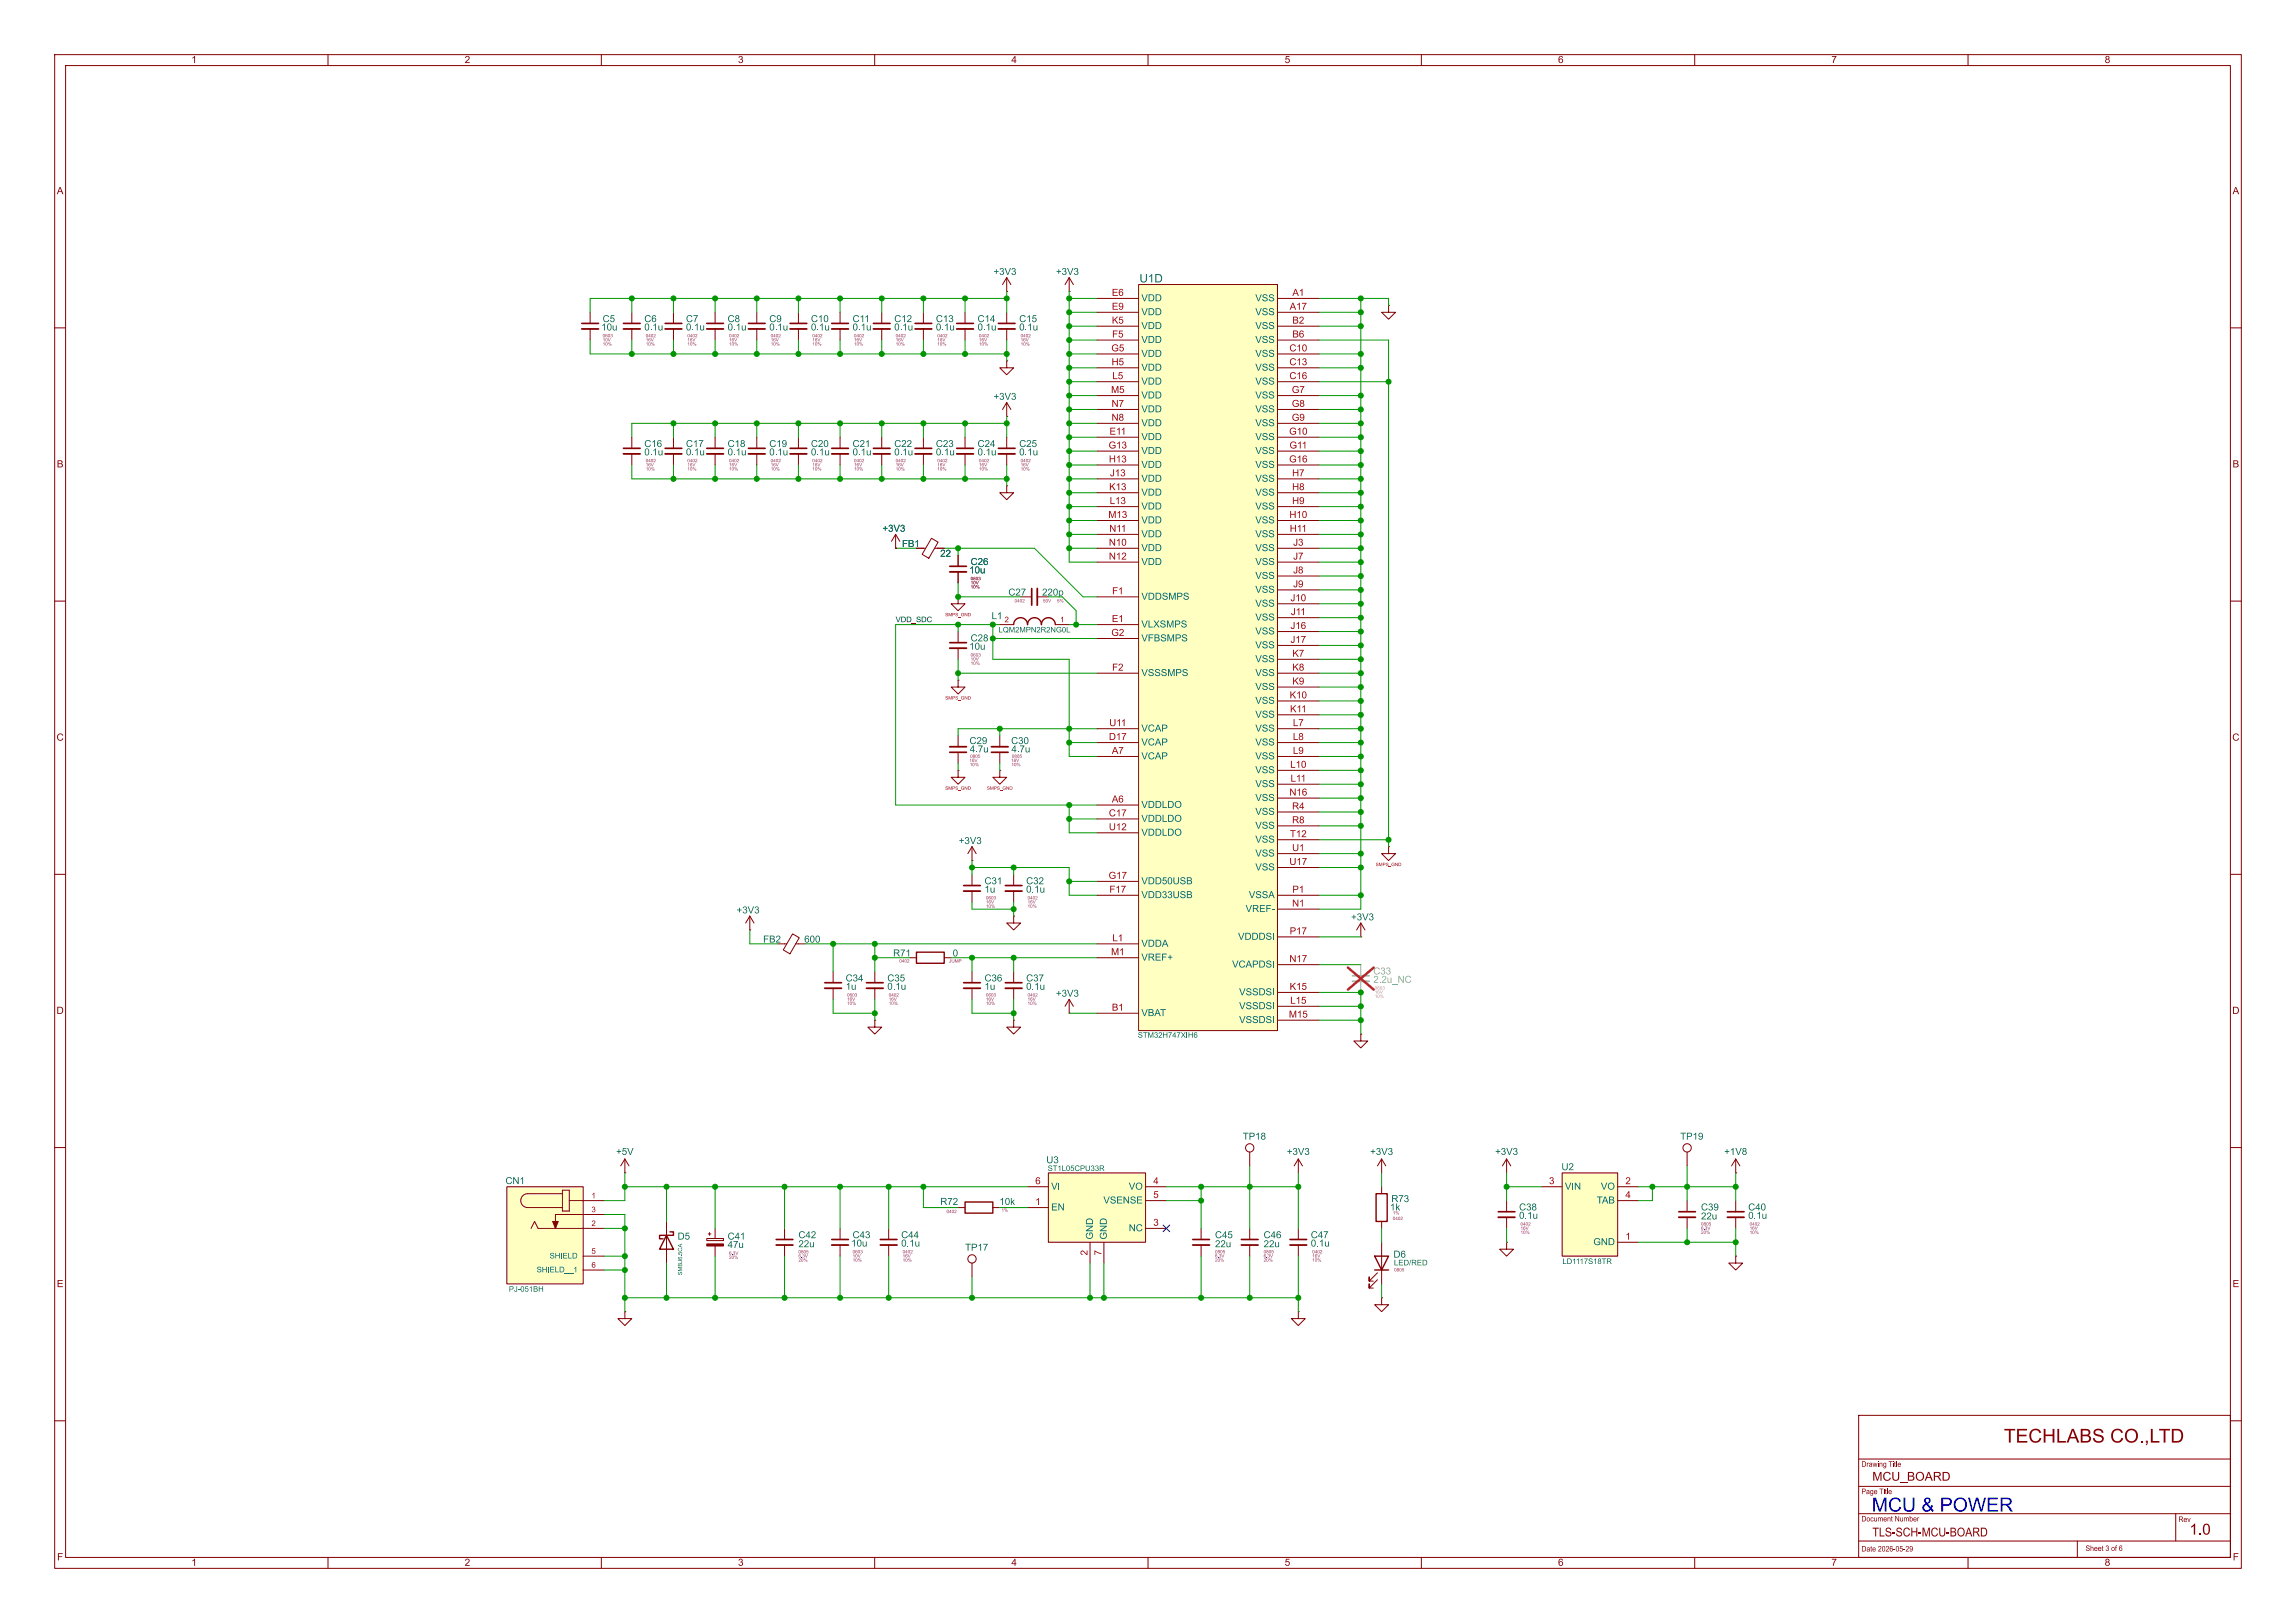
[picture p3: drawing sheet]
<svg xmlns="http://www.w3.org/2000/svg" width="420mm" height="297mm" viewBox="0 0 420 297" stroke-linecap="round" stroke-linejoin="round" font-family="sans-serif">
<defs><g id="words">
<text font-size="3.5" fill="#840000" x="366.6" y="264.9">TECHLABS CO.,LTD</text>
<text font-size="3.5" fill="#0000c2" x="342.4" y="277">MCU &amp; POWER</text>
<text font-size="2.8" fill="#840000" x="400.5" y="281.6">1.0</text>
<g font-size="2.2" fill="#840000">
<text x="342.5" y="271.6">MCU_BOARD</text>
<text x="342.5" y="281.8">TLS-SCH-MCU-BOARD</text>
</g>
<text font-size="2.1" fill="#006464" x="208.4" y="52.2">U1D</text>
<g font-size="1.8" fill="#840000">
<text x="35" y="12">1</text>
<text x="85" y="12">2</text>
<text x="135" y="12">3</text>
<text x="185" y="12">4</text>
<text x="235" y="12">5</text>
<text x="285" y="12">6</text>
<text x="335" y="12">7</text>
<text x="385" y="12">8</text>
<text x="10.4" y="36">A</text>
<text x="408.4" y="36">A</text>
<text x="10.4" y="86">B</text>
<text x="408.4" y="86">B</text>
<text x="10.3" y="136">C</text>
<text x="408.3" y="136">C</text>
<text x="10.3" y="186">D</text>
<text x="408.3" y="186">D</text>
<text x="10.4" y="236">E</text>
<text x="408.4" y="236">E</text>
<text x="10.4" y="286">F</text>
<text x="35" y="287">1</text>
<text x="85" y="287">2</text>
<text x="135" y="287">3</text>
<text x="185" y="287">4</text>
<text x="235" y="287">5</text>
<text x="285" y="287">6</text>
<text x="335" y="287">7</text>
<text x="385" y="287">8</text>
<text x="408.4" y="286">F</text>
</g>
<g font-size="1.8" fill="#006464">
<text x="181.7" y="50.8">+3V3</text>
<text x="193.2" y="50.8">+3V3</text>
<text x="110.2" y="59.4">C5</text>
<text x="117.9" y="59.4">C6</text>
<text x="125.5" y="59.4">C7</text>
<text x="133.1" y="59.4">C8</text>
<text x="140.7" y="59.4">C9</text>
<text x="148.3" y="59.4">C10</text>
<text x="156" y="59.4">C11</text>
<text x="163.6" y="59.4">C12</text>
<text x="171.2" y="59.4">C13</text>
<text x="178.8" y="59.4">C14</text>
<text x="186.4" y="59.4">C15</text>
<text x="208.8" y="55.6">VDD</text>
<text x="208.8" y="58.1">VDD</text>
<text x="229.6" y="55.6">VSS</text>
<text x="229.6" y="58.1">VSS</text>
<text x="110" y="60.9">10u</text>
<text x="117.9" y="60.9">0.1u</text>
<text x="125.5" y="60.9">0.1u</text>
<text x="133.1" y="60.9">0.1u</text>
<text x="140.7" y="60.9">0.1u</text>
<text x="148.3" y="60.9">0.1u</text>
<text x="156" y="60.9">0.1u</text>
<text x="163.6" y="60.9">0.1u</text>
<text x="171.2" y="60.9">0.1u</text>
<text x="178.8" y="60.9">0.1u</text>
<text x="186.4" y="60.9">0.1u</text>
<text x="208.8" y="60.7">VDD</text>
<text x="208.8" y="63.2">VDD</text>
<text x="208.8" y="65.8">VDD</text>
<text x="229.6" y="60.7">VSS</text>
<text x="229.6" y="63.2">VSS</text>
<text x="229.6" y="65.8">VSS</text>
<text x="208.8" y="68.3">VDD</text>
<text x="208.8" y="70.8">VDD</text>
<text x="229.6" y="68.3">VSS</text>
<text x="229.6" y="70.8">VSS</text>
<text x="181.7" y="73.6">+3V3</text>
<text x="208.8" y="73.4">VDD</text>
<text x="208.8" y="75.9">VDD</text>
<text x="229.6" y="73.4">VSS</text>
<text x="229.6" y="75.9">VSS</text>
<text x="117.9" y="83.8">0.1u</text>
<text x="117.9" y="82.3">C16</text>
<text x="125.5" y="83.8">0.1u</text>
<text x="125.5" y="82.3">C17</text>
<text x="133.1" y="83.8">0.1u</text>
<text x="133.1" y="82.3">C18</text>
<text x="140.7" y="83.8">0.1u</text>
<text x="140.7" y="82.3">C19</text>
<text x="148.3" y="83.8">0.1u</text>
<text x="148.3" y="82.3">C20</text>
<text x="156" y="83.8">0.1u</text>
<text x="156" y="82.3">C21</text>
<text x="163.6" y="83.8">0.1u</text>
<text x="163.6" y="82.3">C22</text>
<text x="171.2" y="83.8">0.1u</text>
<text x="171.2" y="82.3">C23</text>
<text x="178.8" y="83.8">0.1u</text>
<text x="178.8" y="82.3">C24</text>
<text x="186.4" y="83.8">0.1u</text>
<text x="186.4" y="82.3">C25</text>
<text x="208.8" y="78.5">VDD</text>
<text x="208.8" y="81">VDD</text>
<text x="208.8" y="83.5">VDD</text>
<text x="229.6" y="78.5">VSS</text>
<text x="229.6" y="81">VSS</text>
<text x="229.6" y="83.5">VSS</text>
<text x="208.8" y="86.1">VDD</text>
<text x="208.8" y="88.6">VDD</text>
<text x="229.6" y="86.1">VSS</text>
<text x="229.6" y="88.6">VSS</text>
<text x="208.8" y="91.2">VDD</text>
<text x="208.8" y="93.7">VDD</text>
<text x="229.6" y="91.2">VSS</text>
<text x="229.6" y="93.7">VSS</text>
<text x="161.4" y="97.8">+3V3</text>
<text x="165" y="100.6">FB1</text>
<text x="208.8" y="96.2">VDD</text>
<text x="208.8" y="98.8">VDD</text>
<text x="208.8" y="101.3">VDD</text>
<text x="229.6" y="96.2">VSS</text>
<text x="229.6" y="98.8">VSS</text>
<text x="229.6" y="101.3">VSS</text>
<text x="172" y="102.3">22</text>
<text x="177.3" y="105.4">10u</text>
<text x="177.5" y="103.9">C26</text>
<text x="208.8" y="103.9">VDD</text>
<text x="229.6" y="103.9">VSS</text>
<text x="229.6" y="106.4">VSS</text>
<text x="184.4" y="109.5">C27</text>
<text x="208.8" y="110.2">VDDSMPS</text>
<text x="229.6" y="108.9">VSS</text>
<text x="229.6" y="111.5">VSS</text>
<text x="177.3" y="119.4">10u</text>
<text x="177.5" y="117.8">C28</text>
<text x="208.8" y="115.3">VLXSMPS</text>
<text x="208.8" y="117.8">VFBSMPS</text>
<text x="229.6" y="114">VSS</text>
<text x="229.6" y="116.6">VSS</text>
<text x="229.6" y="119.1">VSS</text>
<text x="208.8" y="124.2">VSSSMPS</text>
<text x="229.6" y="121.6">VSS</text>
<text x="229.6" y="124.2">VSS</text>
<text x="229.6" y="126.7">VSS</text>
<text x="229.6" y="129.3">VSS</text>
<text x="229.6" y="131.8">VSS</text>
<text x="177.3" y="136.6">C29</text>
<text x="185" y="136.6">C30</text>
<text x="208.8" y="134.3">VCAP</text>
<text x="208.8" y="136.9">VCAP</text>
<text x="229.6" y="134.3">VSS</text>
<text x="229.6" y="136.9">VSS</text>
<text x="177.4" y="138.2">4.7u</text>
<text x="185" y="138.2">4.7u</text>
<text x="208.8" y="139.4">VCAP</text>
<text x="229.6" y="139.4">VSS</text>
<text x="229.6" y="142">VSS</text>
<text x="208.8" y="148.3">VDDLDO</text>
<text x="229.6" y="144.5">VSS</text>
<text x="229.6" y="147">VSS</text>
<text x="229.6" y="149.6">VSS</text>
<text x="175.4" y="154.9">+3V3</text>
<text x="208.8" y="150.9">VDDLDO</text>
<text x="208.8" y="153.4">VDDLDO</text>
<text x="229.6" y="152.1">VSS</text>
<text x="229.6" y="154.7">VSS</text>
<text x="229.6" y="157.2">VSS</text>
<text x="229.6" y="159.7">VSS</text>
<text x="134.7" y="167.6">+3V3</text>
<text x="180.1" y="162.3">C31</text>
<text x="180.1" y="163.8">1u</text>
<text x="187.7" y="163.8">0.1u</text>
<text x="187.7" y="162.3">C32</text>
<text x="208.8" y="162.3">VDD50USB</text>
<text x="208.8" y="164.8">VDD33USB</text>
<text x="227.8" y="167.4">VREF-</text>
<text x="228.4" y="164.8">VSSA</text>
<text x="139.6" y="173">FB2</text>
<text x="147.1" y="173">600</text>
<text x="208.8" y="173.7">VDDA</text>
<text x="226.5" y="172.4">VDDDSI</text>
<text x="247.1" y="168.9">+3V3</text>
<text x="163.4" y="175.5">R71</text>
<text x="174.3" y="175.5">0</text>
<text x="208.8" y="176.3">VREF+</text>
<text x="225.4" y="177.5">VCAPDSI</text>
<text x="154.7" y="180.1">C34</text>
<text x="154.7" y="181.6">1u</text>
<text x="162.3" y="181.6">0.1u</text>
<text x="162.3" y="180.1">C35</text>
<text x="180.1" y="180.1">C36</text>
<text x="180.1" y="181.6">1u</text>
<text x="187.7" y="181.6">0.1u</text>
<text x="187.7" y="180.1">C37</text>
<text x="193.2" y="182.9">+3V3</text>
<text x="226.7" y="182.6">VSSDSI</text>
<text x="226.7" y="185.1">VSSDSI</text>
<text x="208.8" y="186.4">VBAT</text>
<text x="226.7" y="187.7">VSSDSI</text>
<text x="227.3" y="209">TP18</text>
<text x="307.3" y="209">TP19</text>
<text x="112.7" y="211.8">+5V</text>
<text x="191.4" y="213.3">U3</text>
<text x="235.4" y="211.8">+3V3</text>
<text x="250.6" y="211.8">+3V3</text>
<text x="273.5" y="211.8">+3V3</text>
<text x="285.6" y="214.6">U2</text>
<text x="315.4" y="211.8">+1V8</text>
<text x="92.5" y="217.1">CN1</text>
<text x="172" y="221">R72</text>
<text x="182.8" y="221">10k</text>
<text x="192.3" y="218.2">VI</text>
<text x="192.3" y="222">EN</text>
<text x="201.8" y="220.7">VSENSE</text>
<text x="206.5" y="218.2">VO</text>
<text x="254.3" y="222">1k</text>
<text x="254.5" y="220.5">R73</text>
<text x="277.9" y="222">C38</text>
<text x="286.3" y="218.2">VIN</text>
<text x="292.1" y="220.7">TAB</text>
<text x="292.8" y="218.2">VO</text>
<text x="311.1" y="222">C39</text>
<text x="319.8" y="222">C40</text>
<text x="124" y="227.3">D5</text>
<text x="133.1" y="227.3">C41</text>
<text x="146" y="227.1">C42</text>
<text x="156" y="227.1">C43</text>
<text x="164.8" y="227.1">C44</text>
<text x="200.4" y="226.8" transform="rotate(-90 200.4 226.8)">GND</text>
<text x="202.9" y="226.8" transform="rotate(-90 202.9 226.8)">GND</text>
<text x="206.5" y="225.8">NC</text>
<text x="222.2" y="227.1">C45</text>
<text x="231.1" y="227.1">C46</text>
<text x="239.8" y="227.1">C47</text>
<text x="277.9" y="223.5">0.1u</text>
<text x="311.1" y="223.6">22u</text>
<text x="319.8" y="223.5">0.1u</text>
<text x="133.1" y="228.8">47u</text>
<text x="146" y="228.7">22u</text>
<text x="155.7" y="228.6">10u</text>
<text x="164.8" y="228.6">0.1u</text>
<text x="176.5" y="229.3">TP17</text>
<text x="222.2" y="228.7">22u</text>
<text x="231.1" y="228.7">22u</text>
<text x="239.8" y="228.6">0.1u</text>
<text x="254.9" y="230.6">D6</text>
<text x="291.5" y="228.3">GND</text>
</g>
<g font-size="1.8" fill="#a90000">
<text x="203.4" y="54.4">E6</text>
<text x="203.4" y="56.9">E9</text>
<text x="203.4" y="59.4">K5</text>
<text x="235.9" y="56.9">A17</text>
<text x="236.4" y="54.4">A1</text>
<text x="236.4" y="59.4">B2</text>
<text x="203.3" y="64.5">G5</text>
<text x="203.4" y="62">F5</text>
<text x="235.9" y="64.5">C10</text>
<text x="236.4" y="62">B6</text>
<text x="203.3" y="67.1">H5</text>
<text x="203.5" y="69.6">L5</text>
<text x="235.9" y="67.1">C13</text>
<text x="235.9" y="69.6">C16</text>
<text x="203.2" y="72.1">M5</text>
<text x="203.3" y="74.7">N7</text>
<text x="203.3" y="77.2">N8</text>
<text x="236.3" y="72.1">G7</text>
<text x="236.3" y="74.7">G8</text>
<text x="236.3" y="77.2">G9</text>
<text x="202.8" y="82.3">G13</text>
<text x="203" y="79.8">E11</text>
<text x="235.8" y="79.8">G10</text>
<text x="235.9" y="82.3">G11</text>
<text x="202.8" y="84.8">H13</text>
<text x="202.9" y="89.9">K13</text>
<text x="203" y="87.4">J13</text>
<text x="235.8" y="84.8">G16</text>
<text x="236.4" y="87.4">H7</text>
<text x="236.4" y="89.9">H8</text>
<text x="202.7" y="95">M13</text>
<text x="203" y="92.5">L13</text>
<text x="235.9" y="95">H10</text>
<text x="236.4" y="92.5">H9</text>
<text x="202.8" y="100.1">N10</text>
<text x="202.9" y="97.5">N11</text>
<text x="235.9" y="97.5">H11</text>
<text x="236.6" y="100.1">J3</text>
<text x="202.8" y="102.6">N12</text>
<text x="236.6" y="102.6">J7</text>
<text x="236.6" y="105.2">J8</text>
<text x="236.6" y="107.7">J9</text>
<text x="203.4" y="109">F1</text>
<text x="236.1" y="110.2">J10</text>
<text x="236.1" y="112.8">J11</text>
<text x="203.3" y="116.6">G2</text>
<text x="203.4" y="114">E1</text>
<text x="236.1" y="115.3">J16</text>
<text x="236.1" y="117.9">J17</text>
<text x="203.4" y="122.9">F2</text>
<text x="236.4" y="120.4">K7</text>
<text x="236.4" y="122.9">K8</text>
<text x="236.4" y="125.5">K9</text>
<text x="235.9" y="128">K10</text>
<text x="236" y="130.6">K11</text>
<text x="202.8" y="135.6">D17</text>
<text x="202.9" y="133.1">U11</text>
<text x="236.5" y="133.1">L7</text>
<text x="236.5" y="135.6">L8</text>
<text x="203.4" y="138.2">A7</text>
<text x="236" y="140.7">L10</text>
<text x="236.1" y="143.3">L11</text>
<text x="236.5" y="138.2">L9</text>
<text x="202.8" y="149.6">C17</text>
<text x="203.4" y="147.1">A6</text>
<text x="235.9" y="145.8">N16</text>
<text x="236.4" y="148.3">R4</text>
<text x="202.8" y="152.1">U12</text>
<text x="236" y="153.4">T12</text>
<text x="236.4" y="150.9">R8</text>
<text x="236.4" y="156">U1</text>
<text x="202.8" y="161">G17</text>
<text x="235.9" y="158.5">U17</text>
<text x="202.9" y="163.6">F17</text>
<text x="236.4" y="166.1">N1</text>
<text x="236.4" y="163.6">P1</text>
<text x="203.5" y="172.5">L1</text>
<text x="235.9" y="171.2">P17</text>
<text x="203.2" y="175">M1</text>
<text x="235.9" y="176.3">N17</text>
<text x="203.4" y="185.2">B1</text>
<text x="235.9" y="181.4">K15</text>
<text x="236" y="183.9">L15</text>
<text x="235.8" y="186.4">M15</text>
<text x="189.4" y="216.9">6</text>
<text x="189.4" y="220.7">1</text>
<text x="211" y="216.9">4</text>
<text x="211" y="219.5">5</text>
<text x="283.4" y="216.9">3</text>
<text x="297.3" y="216.9">2</text>
<text x="297.3" y="219.5">4</text>
<text x="211" y="224.5">3</text>
<text x="297.3" y="227.1">1</text>
<text x="199.1" y="229.7" transform="rotate(-90 199.1 229.7)">2</text>
<text x="201.7" y="229.7" transform="rotate(-90 201.7 229.7)">7</text>
</g>
<g font-size="1.8" fill="#009600">
<text x="181.4" y="113.8">L1</text>
<text x="190.6" y="109.5">220p</text>
</g>
<g font-size="1.8" fill="#989898">
<text x="251.2" y="178.8">C33</text>
<text x="251.2" y="180.3">2.2u_NC</text>
</g>
<text font-size="1.4" fill="#0f0f0f" x="163.8" y="114">VDD_SDC</text>
<g font-size="1.4" fill="#006464">
<text x="182.7" y="116.1">LQM2MPN2R2NG0L</text>
<text x="208.1" y="190.3">STM32H747XIH6</text>
<text x="191.6" y="214.7">ST1L05CPU33R</text>
<text x="98.2" y="233.2">SHIELD__1</text>
<text x="100.5" y="230.7">SHIELD</text>
<text x="255" y="231.9">LED/RED</text>
<text x="285.8" y="231.7">LD1117S18TR</text>
<text x="93.1" y="236.7">PJ-051BH</text>
</g>
<g font-size="1.4" fill="#a90000">
<text x="183.8" y="114">2</text>
<text x="193.9" y="114">1</text>
<text x="108.2" y="219.5">1</text>
<text x="108.2" y="222">3</text>
<text x="108.2" y="224.5">2</text>
<text x="108.2" y="229.6">5</text>
<text x="108.2" y="232.2">6</text>
</g>
<g font-size="1.4" fill="#840000">
<text x="340.5" y="268.8">Drawing Title</text>
<text x="340.5" y="273.8">Page Title</text>
<text x="340.5" y="278.8">Document Number</text>
<text x="398.5" y="278.9">Rev</text>
<text x="340.5" y="284.3">Date 2026-05-29</text>
<text x="381.5" y="284.2">Sheet 3 of 6</text>
</g>
<text font-size="1.1" fill="#006464" x="125.1" y="233.4" transform="rotate(-90 125.1 233.4)">SMBJ6.5CA</text>
<g font-size=".8" fill="#840084">
<text x="110.2" y="61.9">0603</text>
<text x="110.2" y="62.7">10V</text>
<text x="110.2" y="63.5">10%</text>
<text x="118.1" y="61.9">0402</text>
<text x="118.1" y="62.7">16V</text>
<text x="118.1" y="63.5">10%</text>
<text x="125.7" y="61.9">0402</text>
<text x="125.7" y="62.7">16V</text>
<text x="125.7" y="63.5">10%</text>
<text x="133.3" y="61.9">0402</text>
<text x="133.3" y="62.7">16V</text>
<text x="133.3" y="63.5">10%</text>
<text x="141" y="61.9">0402</text>
<text x="141" y="62.7">16V</text>
<text x="141" y="63.5">10%</text>
<text x="148.6" y="61.9">0402</text>
<text x="148.6" y="62.7">16V</text>
<text x="148.6" y="63.5">10%</text>
<text x="156.2" y="61.9">0402</text>
<text x="156.2" y="62.7">16V</text>
<text x="156.2" y="63.5">10%</text>
<text x="163.8" y="61.9">0402</text>
<text x="163.8" y="62.7">16V</text>
<text x="163.8" y="63.5">10%</text>
<text x="171.4" y="61.9">0402</text>
<text x="171.4" y="62.7">16V</text>
<text x="171.4" y="63.5">10%</text>
<text x="179.1" y="61.9">0402</text>
<text x="179.1" y="62.7">16V</text>
<text x="179.1" y="63.5">10%</text>
<text x="186.7" y="61.9">0402</text>
<text x="186.7" y="62.7">16V</text>
<text x="186.7" y="63.5">10%</text>
<text x="118.1" y="84.8">0402</text>
<text x="118.1" y="85.6">16V</text>
<text x="118.1" y="86.3">10%</text>
<text x="125.7" y="84.8">0402</text>
<text x="125.7" y="85.6">16V</text>
<text x="125.7" y="86.3">10%</text>
<text x="133.3" y="84.8">0402</text>
<text x="133.3" y="85.6">16V</text>
<text x="133.3" y="86.3">10%</text>
<text x="141" y="84.8">0402</text>
<text x="141" y="85.6">16V</text>
<text x="141" y="86.3">10%</text>
<text x="148.6" y="84.8">0402</text>
<text x="148.6" y="85.6">16V</text>
<text x="148.6" y="86.3">10%</text>
<text x="156.2" y="84.8">0402</text>
<text x="156.2" y="85.6">16V</text>
<text x="156.2" y="86.3">10%</text>
<text x="163.8" y="84.8">0402</text>
<text x="163.8" y="85.6">16V</text>
<text x="163.8" y="86.3">10%</text>
<text x="171.4" y="84.8">0402</text>
<text x="171.4" y="85.6">16V</text>
<text x="171.4" y="86.3">10%</text>
<text x="179.1" y="84.8">0402</text>
<text x="179.1" y="85.6">16V</text>
<text x="179.1" y="86.3">10%</text>
<text x="186.7" y="84.8">0402</text>
<text x="186.7" y="85.6">16V</text>
<text x="186.7" y="86.3">10%</text>
<text x="177.5" y="106.4">0603</text>
<text x="177.5" y="107.2">10V</text>
<text x="177.5" y="107.9">10%</text>
<text x="185.6" y="110.5">0402</text>
<text x="190.8" y="110.5">50V</text>
<text x="193.4" y="110.5">5%</text>
<text x="177.5" y="120.4">0603</text>
<text x="177.5" y="121.1">10V</text>
<text x="177.5" y="121.9">10%</text>
<text x="177.3" y="139.7">16V</text>
<text x="177.4" y="140.4">10%</text>
<text x="177.5" y="138.9">0805</text>
<text x="184.9" y="139.7">16V</text>
<text x="185" y="140.4">10%</text>
<text x="185.1" y="138.9">0805</text>
<text x="180.3" y="164.8">0603</text>
<text x="180.3" y="165.6">16V</text>
<text x="180.3" y="166.3">10%</text>
<text x="188" y="164.8">0402</text>
<text x="188" y="165.6">16V</text>
<text x="188" y="166.3">10%</text>
<text x="164.5" y="176.4">0402</text>
<text x="173.6" y="176.4">JUMP</text>
<text x="154.9" y="182.6">0603</text>
<text x="154.9" y="183.4">16V</text>
<text x="154.9" y="184.1">10%</text>
<text x="162.6" y="182.6">0402</text>
<text x="162.6" y="183.4">16V</text>
<text x="162.6" y="184.1">10%</text>
<text x="180.3" y="182.6">0603</text>
<text x="180.3" y="183.4">16V</text>
<text x="180.3" y="184.1">10%</text>
<text x="188" y="182.6">0402</text>
<text x="188" y="183.4">16V</text>
<text x="188" y="184.1">10%</text>
<text x="183.2" y="222">1%</text>
<text x="173.1" y="222.2">0402</text>
<text x="254.8" y="222.5">1%</text>
<text x="254.8" y="223.5">0402</text>
<text x="278.1" y="224.5">0402</text>
<text x="278.1" y="225.3">16V</text>
<text x="278.1" y="226">10%</text>
<text x="311.1" y="225.3">6.3V</text>
<text x="311.1" y="224.5">0805</text>
<text x="311.1" y="226">20%</text>
<text x="320" y="224.5">0402</text>
<text x="320" y="225.3">16V</text>
<text x="320" y="226">10%</text>
<text x="133.3" y="229.8">6.3V</text>
<text x="133.3" y="230.6">20%</text>
<text x="146" y="230.3">6.3V</text>
<text x="146" y="229.6">0805</text>
<text x="146" y="231.1">20%</text>
<text x="156" y="229.6">0603</text>
<text x="156" y="230.3">10V</text>
<text x="156" y="231.1">10%</text>
<text x="165.1" y="229.6">0402</text>
<text x="165.1" y="230.3">16V</text>
<text x="165.1" y="231.1">10%</text>
<text x="222.2" y="230.3">6.3V</text>
<text x="222.2" y="229.6">0805</text>
<text x="222.2" y="231.1">20%</text>
<text x="231.1" y="230.3">6.3V</text>
<text x="231.1" y="229.6">0805</text>
<text x="231.1" y="231.1">20%</text>
<text x="240" y="229.6">0402</text>
<text x="240" y="230.3">16V</text>
<text x="240" y="231.1">10%</text>
<text x="255" y="232.9">0805</text>
</g>
<g font-size=".8" fill="#c20000">
<text x="172.9" y="113">SMPS_GND</text>
<text x="172.9" y="128.2">SMPS_GND</text>
<text x="172.9" y="144.7">SMPS_GND</text>
<text x="180.5" y="144.7">SMPS_GND</text>
<text x="251.6" y="158.7">SMPS_GND</text>
</g>
<g font-size=".8" fill="#a1a1a1">
<text x="251.5" y="181.3">0603</text>
<text x="251.5" y="182.1">16V</text>
<text x="251.5" y="182.8">10%</text>
</g>
</g></defs>
<g fill="none" stroke="#840000" stroke-width=".18">
<path d="M10 10h400v277h-400zM12 12h396v273h-396zM60 10v2M110 10v2M160 10v2M210 10v2M260 10v2M310 10v2M360 10v2M10 60h2M408 60h2M10 110h2"/>
<path d="M408 110h2M10 160h2M408 160h2M10 210h2M408 210h2M228.6 224.8v2M228.6 227.8v2.1M340 259h68v26h-68zM10 260h2M340 267h68M340 277h68M340 272h68"/>
<path d="M398 277v5M408 260h2M60 285v2M110 285v2M160 285v2M210 285v2M260 285v2M310 285v2M340 282h68M360 285v2M380 282v3"/>
</g>
<path d="M227.1 226.8h3" fill="none" stroke="#840000" stroke-width=".3"/>
<path d="M227.1 227.8h3" fill="none" stroke="#840000" stroke-width=".33"/>
<path d="M92.7 217.2h14v17.7h-14z" fill="#ffffc2"/>
<g fill="none" stroke="#840000" stroke-width=".18">
<path d="M115.6 57.2v2M254 55.9v1.3h-1.3l1.3 1.2 1.3-1.2h-1.3M254 55.9h.1M115.6 60.2v2M185.4 186.7v1.3h-1.3l1.3 1.2 1.3-1.2h-1.3M185.4 186.7h.1M92.7 217.2h14v17.7h-14zM102.9 218.4h-6.4a1.27 1.27 0 0 0-1.2 1.3 1.27 1.27 0 0 0 1.2 1.3h6.4M102.9 217.8h1.2v3.8h-1.2zM104.1 219.7h6.4M317.5 219.7v2M97.2 224.8l.6-1.3 .6 1.3h12.1"/>
<path d="M106.7 229.9h3.8M106.7 232.4h3.8M110.5 222.2h-8.9v2.6M143.5 224.8v2M143.5 227.8v2.1M317.5 229.9v1.2h-1.3l1.3 1.3 1.3-1.3h-1.3M317.5 229.9h.1M317.5 222.8v2M114.3 240v1.3h-1.3l1.3 1.3 1.3-1.3h-1.3M114.3 240h.1M237.5 240v1.3h-1.3l1.3 1.3 1.3-1.3h-1.3M237.5 240h.1"/>
</g>
<path d="M101.1 223.5h1l-.5 1.3z" fill="#840000" stroke="#840000" stroke-width=".18"/>
<path d="M114 59.2h3.1M142 226.8h3M316 221.7h3" fill="none" stroke="#840000" stroke-width=".3"/>
<path d="M114 60.2h3.1M142 227.8h3M316 222.8h3" fill="none" stroke="#840000" stroke-width=".33"/>
<path d="M285.7 214.6h10.2v15.3h-10.2z" fill="#ffffc2"/>
<path d="M281.9 217.2h3.8M285.7 214.6h10.2v15.3h-10.2zM295.9 217.2h3.8M295.9 219.7h3.8M295.9 227.3h3.8" fill="none" stroke="#840000" stroke-width=".18"/>
<path d="M208.3 52.1h25.4v136.5h-25.4z" fill="#ffffc2"/>
<g fill="none" stroke="#840000" stroke-width=".18">
<path d="M200.7 54.6h7.6M200.7 57.2h7.6M200.7 59.7h7.6M208.3 52.1h25.4v136.5h-25.4zM233.7 54.6h7.6M233.7 57.2h7.6M233.7 59.7h7.6M200.7 62.2h7.6M200.7 64.8h7.6M200.7 67.3h7.6M200.7 69.9h7.6M200.7 72.4h7.6"/>
<path d="M200.7 74.9h7.6M200.7 77.5h7.6M233.7 62.2h7.6M233.7 64.8h7.6M233.7 67.3h7.6M233.7 69.9h7.6M233.7 72.4h7.6M233.7 74.9h7.6M233.7 77.5h7.6M200.7 80h7.6M200.7 82.6h7.6M200.7 85.1h7.6"/>
<path d="M200.7 87.6h7.6M200.7 90.2h7.6M200.7 92.7h7.6M200.7 95.3h7.6M200.7 97.8h7.6M233.7 80h7.6M233.7 82.6h7.6M233.7 85.1h7.6M233.7 87.6h7.6M233.7 90.2h7.6M233.7 92.7h7.6M233.7 95.3h7.6"/>
<path d="M233.7 97.8h7.6M200.7 100.3h7.6M200.7 102.9h7.6M200.7 109.2h7.6M200.7 114.3h7.6M200.7 116.8h7.6M233.7 100.3h7.6M233.7 102.9h7.6M233.7 105.4h7.6M233.7 108h7.6M233.7 110.5h7.6M233.7 113h7.6"/>
<path d="M233.7 115.6h7.6M233.7 118.1h7.6M200.7 123.2h7.6M200.7 133.4h7.6M200.7 135.9h7.6M200.7 138.4h7.6M233.7 120.7h7.6M233.7 123.2h7.6M233.7 125.7h7.6M233.7 128.3h7.6M233.7 130.8h7.6M233.7 133.4h7.6"/>
<path d="M233.7 135.9h7.6M233.7 138.4h7.6M200.7 147.3h7.6M200.7 149.9h7.6M200.7 152.4h7.6M233.7 141h7.6M233.7 143.5h7.6M233.7 146.1h7.6M233.7 148.6h7.6M233.7 151.1h7.6M233.7 153.7h7.6M233.7 156.2h7.6"/>
<path d="M233.7 158.8h7.6M254 154.9v1.3h-1.3l1.3 1.3 1.3-1.3h-1.3M254 154.9h.1M200.7 163.8h7.6M200.7 161.3h7.6M200.7 172.7h7.6M200.7 175.3h7.6M233.7 163.8h7.6M233.7 166.4h7.6M233.7 171.5h7.6M233.7 176.5h7.6M200.7 185.4h7.6"/>
<path d="M233.7 181.6h7.6M233.7 184.2h7.6M233.7 186.7h7.6M114.3 214.6h.1M114.3 212.1l-.8 1.3M114.3 212.1l.8 1.3M114.3 212.1v2.5M275.6 212.1l-.8 1.3M275.6 212.1l.8 1.3M275.6 212.1v2.5M275.6 219.7v2M308.6 219.7v2"/>
<path d="M275.6 222.8v2M308.6 222.8v2"/>
</g>
<path d="M274.1 221.7h3M307.1 221.7h3" fill="none" stroke="#840000" stroke-width=".3"/>
<path d="M274.1 222.8h3M307.1 222.8h3" fill="none" stroke="#840000" stroke-width=".33"/>
<path d="M191.8 214.6h17.7v12.7h-17.7z" fill="#ffffc2"/>
<g fill="none" stroke="#840000" stroke-width=".18">
<path d="M107.9 57.2v2M123.2 57.2v2M130.8 57.2v2M138.4 57.2v2M146 57.2v2M153.7 57.2v2M161.3 57.2v2M168.9 57.2v2M176.5 57.2v2M184.1 53.3h.1M184.1 50.8l.8 1.3M184.1 50.8l-.7 1.3"/>
<path d="M184.1 50.8v2.5M184.1 57.2v2M195.6 53.3h.1M195.6 50.8l.7 1.3M195.6 50.8l-.8 1.3M195.6 50.8v2.5M107.9 60.2v2M123.2 60.2v2M130.8 60.2v2M138.4 60.2v2M146 60.2v2M153.7 60.2v2"/>
<path d="M161.3 60.2v2M168.9 60.2v2M176.5 60.2v2M184.1 66v1.3h1.3l-1.3 1.3-1.2-1.3h1.2M184.1 66h.1M184.1 76.2h.1M184.1 60.2v2M184.1 73.7v2.5M184.1 73.7l.8 1.2M184.1 73.7l-.7 1.2M115.6 80v2M115.6 83.1v2"/>
<path d="M123.2 80v2M123.2 83.1v2M130.8 80v2M130.8 83.1v2M138.4 80v2M138.4 83.1v2M146 80v2M146 83.1v2M153.7 80v2M153.7 83.1v2M161.3 80v2M161.3 83.1v2"/>
<path d="M163.8 97.8l.8 1.3M163.8 97.8l-.7 1.3M163.8 97.8v2.5M168.9 80v2M168.9 83.1v2M170.4 98.5l1.2 .7-1.7 3-1.2-.8zM176.5 80v2M176.5 83.1v2M184.1 88.9v1.3h1.3l-1.3 1.2-1.2-1.2h1.2M184.1 88.9h.1M184.1 80v2M184.1 83.1v2"/>
<path d="M163.8 100.3h.1M167.6 100.3h1.7M171 100.3h1.7M175.3 109.2v1.3h-1.3l1.3 1.3 1.2-1.3h-1.2M175.3 109.2h.1M175.3 101.6v2M175.3 104.6v2.1M175.3 115.6v2M175.3 118.6v2.1M182.9 114.3h2.5M186.7 109.2h2M189.7 109.2h2.1"/>
<path d="M193 114.3h2.6M175.3 124.5v1.2h-1.3l1.3 1.3 1.2-1.3h-1.2M175.3 124.5h.1M175.3 134.6v2.1M175.3 137.7v2M182.9 134.6v2.1M182.9 137.7v2M175.3 141v1.2h-1.3l1.3 1.3 1.2-1.3h-1.2M175.3 141h.1M177.8 157.5h.1M177.8 154.9v2.6M177.8 154.9l.8 1.3"/>
<path d="M177.8 154.9l-.8 1.3M182.9 141v1.2h-1.3l1.3 1.3 1.2-1.3h-1.2M182.9 141h.1M137.2 170.2h.1M137.2 167.6l.7 1.3M137.2 167.6l-.8 1.3M137.2 167.6v2.6M142.2 172.7h1.7M145 170.9l1.2 .7-1.7 2.9-1.2-.7zM145.6 172.7h1.7M152.4 177.8v2M160 177.8v2"/>
<path d="M166.4 175.3h1.2M172.7 175.3h1.3M177.8 160v2.1M177.8 163.1v2M177.8 177.8v2M185.4 167.6v1.3h-1.3l1.3 1.3 1.3-1.3h-1.3M185.4 167.6h.1M185.4 160v2.1M185.4 163.1v2M185.4 177.8v2M248.9 171.5h.1M248.9 168.9l-.7 1.3"/>
<path d="M248.9 168.9l.8 1.3M248.9 168.9v2.6M152.4 180.8v2.1M160 186.7v1.3h-1.3l1.3 1.2 1.3-1.2h-1.3M160 186.7h.1M160 180.8v2.1M177.8 180.8v2.1M185.4 180.8v2.1M195.6 185.4h.1M195.6 182.9v2.5M195.6 182.9l.7 1.3M195.6 182.9l-.8 1.3"/>
<path d="M248.9 189.2v1.3h1.3l-1.3 1.3-1.3-1.3h1.3M248.9 189.2h.1M188 217.2h3.8M191.8 214.6h17.7v12.7h-17.7zM209.5 217.2h3.9M209.5 219.7h3.9M228.6 210.8v2.6M237.5 212.1l-.8 1.3M237.5 212.1l.8 1.3M237.5 212.1v2.5M252.7 212.1l-.7 1.3M252.7 212.1l.8 1.3"/>
<path d="M252.7 212.1v2.5M252.7 217.2v1.2M308.6 210.8v2.6M317.5 214.6h.1M317.5 212.1l-.8 1.3M317.5 212.1l.8 1.3M317.5 212.1v2.5M121.9 223.5v7.6M129.3 226.6h3v.4h-3zM129.5 225.8h.5M129.8 225.6v.5M130.8 224.8v1.8"/>
<path d="M130.8 228v1.9M153.7 224.8v2M153.7 227.8v2.1M162.6 224.8v2M162.6 227.8v2.1M175.3 221h1.2M177.8 231.1v2.6M181.6 221h1.3M188 221h3.8M199.4 227.3v3.8M201.9 227.3v3.8M209.5 224.8h3.9"/>
<path d="M219.7 224.8v2M219.7 227.8v2.1M237.5 224.8v2M237.5 227.8v2.1M252 234.2l-1.6 1.5v-.8v.8h.8M252 232.9l-1.6 1.5v-.7v.7h.8M252.7 237.5v1.3h-1.2l1.2 1.2 1.3-1.2h-1.3M252.7 237.5h.1M252.7 223.5v1.3M252.7 227.3v7.6M275.6 227.3v1.3h-1.3l1.3 1.3 1.3-1.3h-1.3M275.6 227.3h.1"/>
<circle cx="228.6" cy="210.1" r=".76"/>
<circle cx="308.6" cy="210.1" r=".76"/>
<circle cx="177.8" cy="230.4" r=".76"/>
</g>
<g fill="none" stroke="#840000" stroke-width=".3">
<path d="M106.4 59.2h3.1M121.7 59.2h3M129.3 59.2h3M136.9 59.2h3.1M144.5 59.2h3.1M152.1 59.2h3.1M159.8 59.2h3M167.4 59.2h3M175 59.2h3.1M182.6 59.2h3.1M114 82h3.1M121.7 82h3"/>
<path d="M129.3 82h3M136.9 82h3.1M144.5 82h3.1M152.1 82h3.1M159.8 82h3M167.4 82h3M175 82h3.1M182.6 82h3.1M173.7 103.6h3.1M173.7 117.6h3.1M188.7 107.7v3M173.7 137.7h3.1"/>
<path d="M181.4 137.7h3M150.9 179.8h3M158.5 179.8h3M176.3 179.8h3M176.3 162.1h3M183.9 179.8h3M183.9 162.1h3M152.1 226.8h3.1M161 226.8h3.1M218.2 226.8h3M236 226.8h3"/>
</g>
<g fill="none" stroke="#840000" stroke-width=".33">
<path d="M106.4 60.2h3.1M121.7 60.2h3M129.3 60.2h3M136.9 60.2h3.1M144.5 60.2h3.1M152.1 60.2h3.1M159.8 60.2h3M167.4 60.2h3M175 60.2h3.1M182.6 60.2h3.1M114 83.1h3.1M121.7 83.1h3"/>
<path d="M129.3 83.1h3M136.9 83.1h3.1M144.5 83.1h3.1M152.1 83.1h3.1M159.8 83.1h3M167.4 83.1h3M175 83.1h3.1M182.6 83.1h3.1M173.7 104.6h3.1M173.7 118.6h3.1M189.7 107.7v3M173.7 136.7h3.1"/>
<path d="M181.4 136.7h3M176.3 163.1h3M183.9 163.1h3M150.9 180.8h3M158.5 180.8h3M176.3 180.8h3M183.9 180.8h3M152.1 227.8h3.1M161 227.8h3.1M218.2 227.8h3M236 227.8h3"/>
</g>
<path d="M185.4 114.3a1.27 1.27 0 0 1 1.3-1.3 1.27 1.27 0 0 1 1.3 1.3 1.27 1.27 0 0 1 1.2-1.3 1.27 1.27 0 0 1 1.3 1.3 1.27 1.27 0 0 1 1.3-1.3 1.27 1.27 0 0 1 1.2 1.3M167.6 174.2h5.1v2.1h-5.1zM176.5 220h5.1v2h-5.1zM251.7 218.4h2v5.1h-2zM121.9 226.1l1.3 2.5h-2.6zM122.6 225.4h.6v.7h-2.6v.6h.7M251.5 229.9h2.5l-1.3 2.5zM251.5 232.4h2.5" fill="none" stroke="#840000" stroke-width=".25"/>
<path d="M247.4 178.6h3" fill="none" stroke="#a1a1a1" stroke-width=".3"/>
<path d="M247.4 179.6h3" fill="none" stroke="#a1a1a1" stroke-width=".33"/>
<path d="M248.9 176.5v2.1M248.9 179.6v2" fill="none" stroke="#a1a1a1" stroke-width=".18"/>
<path d="M246.6 177.1l4.7 4M251.3 177.1l-4.7 4" fill="none" stroke="#e12e31" stroke-width=".46"/>
<path d="M129.3 227.6h3v.4h-3z" fill="#840000" stroke="#840000" stroke-width=".18"/>
<g fill="none" stroke="#009600" stroke-width=".18">
<path d="M115.6 54.6v2.6M123.2 54.6v2.6M130.8 54.6v2.6M138.4 54.6v2.6M146 54.6v2.6M153.7 54.6v2.6M161.3 54.6v2.6M168.9 54.6v2.6M176.5 54.6v2.6M184.1 54.6h-76.2v2.6M184.1 53.3v3.9M195.6 54.6h5.1"/>
<path d="M195.6 53.3v49.6h5.1M195.6 57.2h5.1M195.6 59.7h5.1M241.3 54.6h12.7v1.3M241.3 57.2h7.6M241.3 59.7h7.6M248.9 54.6v111.8h-7.6M107.9 62.2v2.6h76.2M115.6 62.2v2.6M123.2 62.2v2.6M123.2 77.5v2.5M130.8 62.2v2.6"/>
<path d="M130.8 77.5v2.5M138.4 62.2v2.6M138.4 77.5v2.5M146 62.2v2.6M146 77.5v2.5M153.7 62.2v2.6M153.7 77.5v2.5M161.3 62.2v2.6M161.3 77.5v2.5M168.9 62.2v2.6M168.9 77.5v2.5M176.5 62.2v2.6"/>
<path d="M176.5 77.5v2.5M184.1 62.2v3.8M184.1 76.2v3.8M184.1 77.5h-68.5v2.5M195.6 77.5h5.1M195.6 64.8h5.1M195.6 74.9h5.1M195.6 62.2h5.1M195.6 69.9h5.1M195.6 67.3h5.1M195.6 72.4h5.1M241.3 62.2h12.7v92.7"/>
<path d="M241.3 77.5h7.6M241.3 64.8h7.6M241.3 74.9h7.6M241.3 69.9h12.7M241.3 67.3h7.6M241.3 72.4h7.6M115.6 85.1v2.5h68.5M123.2 85.1v2.5M130.8 85.1v2.5M138.4 85.1v2.5M146 85.1v2.5M153.7 85.1v2.5"/>
<path d="M161.3 85.1v2.5M168.9 85.1v2.5M176.5 85.1v2.5M184.1 85.1v3.8M195.6 87.6h5.1M195.6 80h5.1M195.6 82.6h5.1M195.6 92.7h5.1M195.6 95.3h5.1M195.6 97.8h5.1M195.6 90.2h5.1M195.6 85.1h5.1"/>
<path d="M241.3 87.6h7.6M241.3 80h7.6M241.3 82.6h7.6M241.3 92.7h7.6M241.3 95.3h7.6M241.3 97.8h7.6M241.3 90.2h7.6M241.3 85.1h7.6M163.8 100.3h3.8M172.7 100.3h16.5l8.9 8.9h2.6M175.3 106.7v2.5h11.4M175.3 100.3v1.3"/>
<path d="M175.3 114.3v1.3M181.6 116.8h19.1M194.3 109.2l2.5 2.6v2.5M195.6 114.3h5.1M195.6 100.3h5.1M241.3 115.6h7.6M241.3 118.1h7.6M241.3 100.3h7.6M241.3 102.9h7.6M241.3 110.5h7.6M241.3 108h7.6M241.3 113h7.6"/>
<path d="M241.3 105.4h7.6M175.3 123.2h25.4M175.3 120.7v3.8M175.3 139.7v1.3M182.9 133.4v1.2M182.9 139.7v1.3M195.6 135.9h5.1M200.7 138.4h-5.1v-17.7h-14v-6.4h-17.8v33h36.9M200.7 133.4h-25.4v1.2M241.3 120.7h7.6M241.3 123.2h7.6M241.3 125.7h7.6"/>
<path d="M241.3 133.4h7.6M241.3 130.8h7.6M241.3 135.9h7.6M241.3 138.4h7.6M241.3 128.3h7.6M177.8 158.8h17.8v5h5.1M177.8 157.5v2.5M185.4 158.8v1.2M195.6 147.3v5.1h5.1M195.6 149.9h5.1M241.3 151.1h7.6M241.3 153.7h12.7"/>
<path d="M241.3 158.8h7.6M241.3 141h7.6M241.3 143.5h7.6M241.3 156.2h7.6M241.3 146.1h7.6M241.3 148.6h7.6M137.2 170.2v2.5h5M147.3 172.7h53.4M152.4 172.7v5.1M160 172.7v5.1M160 175.3h6.4M174 175.3h26.7"/>
<path d="M177.8 165.1v1.3h7.6M177.8 175.3v2.5M185.4 165.1v2.5M185.4 175.3v2.5M195.6 161.3h5.1M241.3 163.8h7.6M241.3 176.5h7.6M241.3 171.5h7.6M152.4 182.9v2.5h7.6M160 182.9v3.8M177.8 182.9v2.5h7.6M185.4 182.9v3.8"/>
<path d="M195.6 185.4h5.1M241.3 181.6h7.6v7.6M241.3 184.2h7.6M241.3 186.7h7.6M114.3 217.2h73.7M114.3 214.6v5.1h-3.8M121.9 217.2v6.3M130.8 217.2v7.6M143.5 217.2v7.6M153.7 217.2v7.6M162.6 217.2v7.6M168.9 217.2v3.8h6.4"/>
<path d="M213.4 217.2h24.1M213.4 219.7h6.3M219.7 217.2v7.6M228.6 213.4v11.4M237.5 214.6v10.2M252.7 214.6v2.6M275.6 217.2h6.3M275.6 214.6v5.1M299.7 217.2h17.8M302.3 217.2v2.5h-2.6M308.6 213.4v6.3M317.5 214.6v5.1"/>
<path d="M110.5 222.2h3.8v17.8M110.5 224.8h3.8M110.5 229.9h3.8M110.5 232.4h3.8M114.3 237.5h123.2M121.9 231.1v6.4M130.8 229.9v7.6M143.5 229.9v7.6M153.7 229.9v7.6M162.6 229.9v7.6M177.8 233.7v3.8M182.9 221h5.1"/>
<path d="M199.4 231.1v6.4M201.9 231.1v6.4M219.7 229.9v7.6M228.6 229.9v7.6M237.5 229.9v10.1M252.7 224.8v2.5M252.7 234.9v2.6M275.6 224.8v2.5M299.7 227.3h17.8M308.6 224.8v2.5M317.5 224.8v5.1"/>
</g>
<path d="M212.8 224.2l1.2 1.2M214 224.2l-1.2 1.2" fill="none" stroke="#000084" stroke-width=".18"/>
<g fill="#009600" stroke="#009600" stroke-width=".18">
<circle cx="317.5" cy="217.2" r=".46"/>
<circle cx="317.5" cy="227.3" r=".46"/>
<circle cx="302.3" cy="217.2" r=".46"/>
<circle cx="248.9" cy="184.2" r=".46"/>
<circle cx="248.9" cy="186.7" r=".46"/>
<circle cx="248.9" cy="181.6" r=".46"/>
<circle cx="275.6" cy="217.2" r=".46"/>
<circle cx="308.6" cy="227.3" r=".46"/>
<circle cx="308.6" cy="217.2" r=".46"/>
<circle cx="195.6" cy="161.3" r=".46"/>
<circle cx="248.9" cy="118.1" r=".46"/>
<circle cx="248.9" cy="108" r=".46"/>
<circle cx="248.9" cy="110.5" r=".46"/>
<circle cx="248.9" cy="115.6" r=".46"/>
<circle cx="248.9" cy="113" r=".46"/>
<circle cx="248.9" cy="120.7" r=".46"/>
<circle cx="248.9" cy="105.4" r=".46"/>
<circle cx="248.9" cy="95.3" r=".46"/>
<circle cx="248.9" cy="102.9" r=".46"/>
<circle cx="248.9" cy="97.8" r=".46"/>
<circle cx="248.9" cy="100.3" r=".46"/>
<circle cx="248.9" cy="123.2" r=".46"/>
<circle cx="248.9" cy="125.7" r=".46"/>
<circle cx="248.9" cy="135.9" r=".46"/>
<circle cx="248.9" cy="128.3" r=".46"/>
<circle cx="248.9" cy="156.2" r=".46"/>
<circle cx="248.9" cy="158.8" r=".46"/>
<circle cx="195.6" cy="100.3" r=".46"/>
<circle cx="195.6" cy="133.4" r=".46"/>
<circle cx="195.6" cy="135.9" r=".46"/>
<circle cx="248.9" cy="151.1" r=".46"/>
<circle cx="248.9" cy="148.6" r=".46"/>
<circle cx="114.3" cy="224.8" r=".46"/>
<circle cx="114.3" cy="229.9" r=".46"/>
<circle cx="114.3" cy="237.5" r=".46"/>
<circle cx="114.3" cy="232.4" r=".46"/>
<circle cx="114.3" cy="217.2" r=".46"/>
<circle cx="248.9" cy="138.4" r=".46"/>
<circle cx="254" cy="153.7" r=".46"/>
<circle cx="248.9" cy="130.8" r=".46"/>
<circle cx="248.9" cy="133.4" r=".46"/>
<circle cx="248.9" cy="146.1" r=".46"/>
<circle cx="248.9" cy="141" r=".46"/>
<circle cx="248.9" cy="143.5" r=".46"/>
<circle cx="228.6" cy="217.2" r=".46"/>
<circle cx="219.7" cy="217.2" r=".46"/>
<circle cx="248.9" cy="163.8" r=".46"/>
<circle cx="121.9" cy="217.2" r=".46"/>
<circle cx="168.9" cy="217.2" r=".46"/>
<circle cx="162.6" cy="217.2" r=".46"/>
<circle cx="162.6" cy="237.5" r=".46"/>
<circle cx="177.8" cy="237.5" r=".46"/>
<circle cx="160" cy="185.4" r=".46"/>
<circle cx="152.4" cy="172.7" r=".46"/>
<circle cx="219.7" cy="237.5" r=".46"/>
<circle cx="201.9" cy="237.5" r=".46"/>
<circle cx="219.7" cy="219.7" r=".46"/>
<circle cx="237.5" cy="217.2" r=".46"/>
<circle cx="228.6" cy="237.5" r=".46"/>
<circle cx="199.4" cy="237.5" r=".46"/>
<circle cx="237.5" cy="237.5" r=".46"/>
<circle cx="153.7" cy="217.2" r=".46"/>
<circle cx="143.5" cy="237.5" r=".46"/>
<circle cx="121.9" cy="237.5" r=".46"/>
<circle cx="130.8" cy="237.5" r=".46"/>
<circle cx="153.7" cy="237.5" r=".46"/>
<circle cx="130.8" cy="217.2" r=".46"/>
<circle cx="143.5" cy="217.2" r=".46"/>
<circle cx="168.9" cy="54.6" r=".46"/>
<circle cx="176.5" cy="54.6" r=".46"/>
<circle cx="184.1" cy="54.6" r=".46"/>
<circle cx="168.9" cy="64.8" r=".46"/>
<circle cx="168.9" cy="77.5" r=".46"/>
<circle cx="176.5" cy="77.5" r=".46"/>
<circle cx="184.1" cy="64.8" r=".46"/>
<circle cx="195.6" cy="67.3" r=".46"/>
<circle cx="195.6" cy="59.7" r=".46"/>
<circle cx="195.6" cy="64.8" r=".46"/>
<circle cx="176.5" cy="64.8" r=".46"/>
<circle cx="195.6" cy="57.2" r=".46"/>
<circle cx="195.6" cy="54.6" r=".46"/>
<circle cx="146" cy="77.5" r=".46"/>
<circle cx="146" cy="64.8" r=".46"/>
<circle cx="138.4" cy="77.5" r=".46"/>
<circle cx="138.4" cy="54.6" r=".46"/>
<circle cx="161.3" cy="87.6" r=".46"/>
<circle cx="153.7" cy="87.6" r=".46"/>
<circle cx="138.4" cy="64.8" r=".46"/>
<circle cx="138.4" cy="87.6" r=".46"/>
<circle cx="130.8" cy="77.5" r=".46"/>
<circle cx="146" cy="54.6" r=".46"/>
<circle cx="153.7" cy="54.6" r=".46"/>
<circle cx="153.7" cy="64.8" r=".46"/>
<circle cx="153.7" cy="77.5" r=".46"/>
<circle cx="161.3" cy="64.8" r=".46"/>
<circle cx="161.3" cy="77.5" r=".46"/>
<circle cx="161.3" cy="54.6" r=".46"/>
<circle cx="146" cy="87.6" r=".46"/>
<circle cx="130.8" cy="54.6" r=".46"/>
<circle cx="130.8" cy="64.8" r=".46"/>
<circle cx="123.2" cy="64.8" r=".46"/>
<circle cx="123.2" cy="54.6" r=".46"/>
<circle cx="115.6" cy="54.6" r=".46"/>
<circle cx="115.6" cy="64.8" r=".46"/>
<circle cx="195.6" cy="95.3" r=".46"/>
<circle cx="195.6" cy="90.2" r=".46"/>
<circle cx="195.6" cy="92.7" r=".46"/>
<circle cx="195.6" cy="82.6" r=".46"/>
<circle cx="195.6" cy="87.6" r=".46"/>
<circle cx="195.6" cy="80" r=".46"/>
<circle cx="195.6" cy="72.4" r=".46"/>
<circle cx="195.6" cy="77.5" r=".46"/>
<circle cx="195.6" cy="74.9" r=".46"/>
<circle cx="195.6" cy="69.9" r=".46"/>
<circle cx="168.9" cy="87.6" r=".46"/>
<circle cx="184.1" cy="87.6" r=".46"/>
<circle cx="176.5" cy="87.6" r=".46"/>
<circle cx="184.1" cy="77.5" r=".46"/>
<circle cx="248.9" cy="67.3" r=".46"/>
<circle cx="254" cy="69.9" r=".46"/>
<circle cx="248.9" cy="77.5" r=".46"/>
<circle cx="248.9" cy="74.9" r=".46"/>
<circle cx="248.9" cy="64.8" r=".46"/>
<circle cx="248.9" cy="80" r=".46"/>
<circle cx="248.9" cy="82.6" r=".46"/>
<circle cx="248.9" cy="72.4" r=".46"/>
<circle cx="196.8" cy="114.3" r=".46"/>
<circle cx="248.9" cy="54.6" r=".46"/>
<circle cx="248.9" cy="57.2" r=".46"/>
<circle cx="248.9" cy="59.7" r=".46"/>
<circle cx="195.6" cy="62.2" r=".46"/>
<circle cx="195.6" cy="85.1" r=".46"/>
<circle cx="248.9" cy="90.2" r=".46"/>
<circle cx="248.9" cy="87.6" r=".46"/>
<circle cx="248.9" cy="92.7" r=".46"/>
<circle cx="248.9" cy="85.1" r=".46"/>
<circle cx="181.6" cy="114.3" r=".46"/>
<circle cx="182.9" cy="133.4" r=".46"/>
<circle cx="181.6" cy="116.8" r=".46"/>
<circle cx="175.3" cy="100.3" r=".46"/>
<circle cx="195.6" cy="97.8" r=".46"/>
<circle cx="175.3" cy="114.3" r=".46"/>
<circle cx="175.3" cy="109.2" r=".46"/>
<circle cx="177.8" cy="158.8" r=".46"/>
<circle cx="185.4" cy="158.8" r=".46"/>
<circle cx="177.8" cy="175.3" r=".46"/>
<circle cx="160" cy="172.7" r=".46"/>
<circle cx="185.4" cy="185.4" r=".46"/>
<circle cx="185.4" cy="166.4" r=".46"/>
<circle cx="160" cy="175.3" r=".46"/>
<circle cx="185.4" cy="175.3" r=".46"/>
<circle cx="175.3" cy="123.2" r=".46"/>
<circle cx="195.6" cy="147.3" r=".46"/>
<circle cx="195.6" cy="149.9" r=".46"/>
<circle cx="123.2" cy="77.5" r=".46"/>
<circle cx="123.2" cy="87.6" r=".46"/>
<circle cx="130.8" cy="87.6" r=".46"/>
</g>
<use href="#words"/>
</svg>
